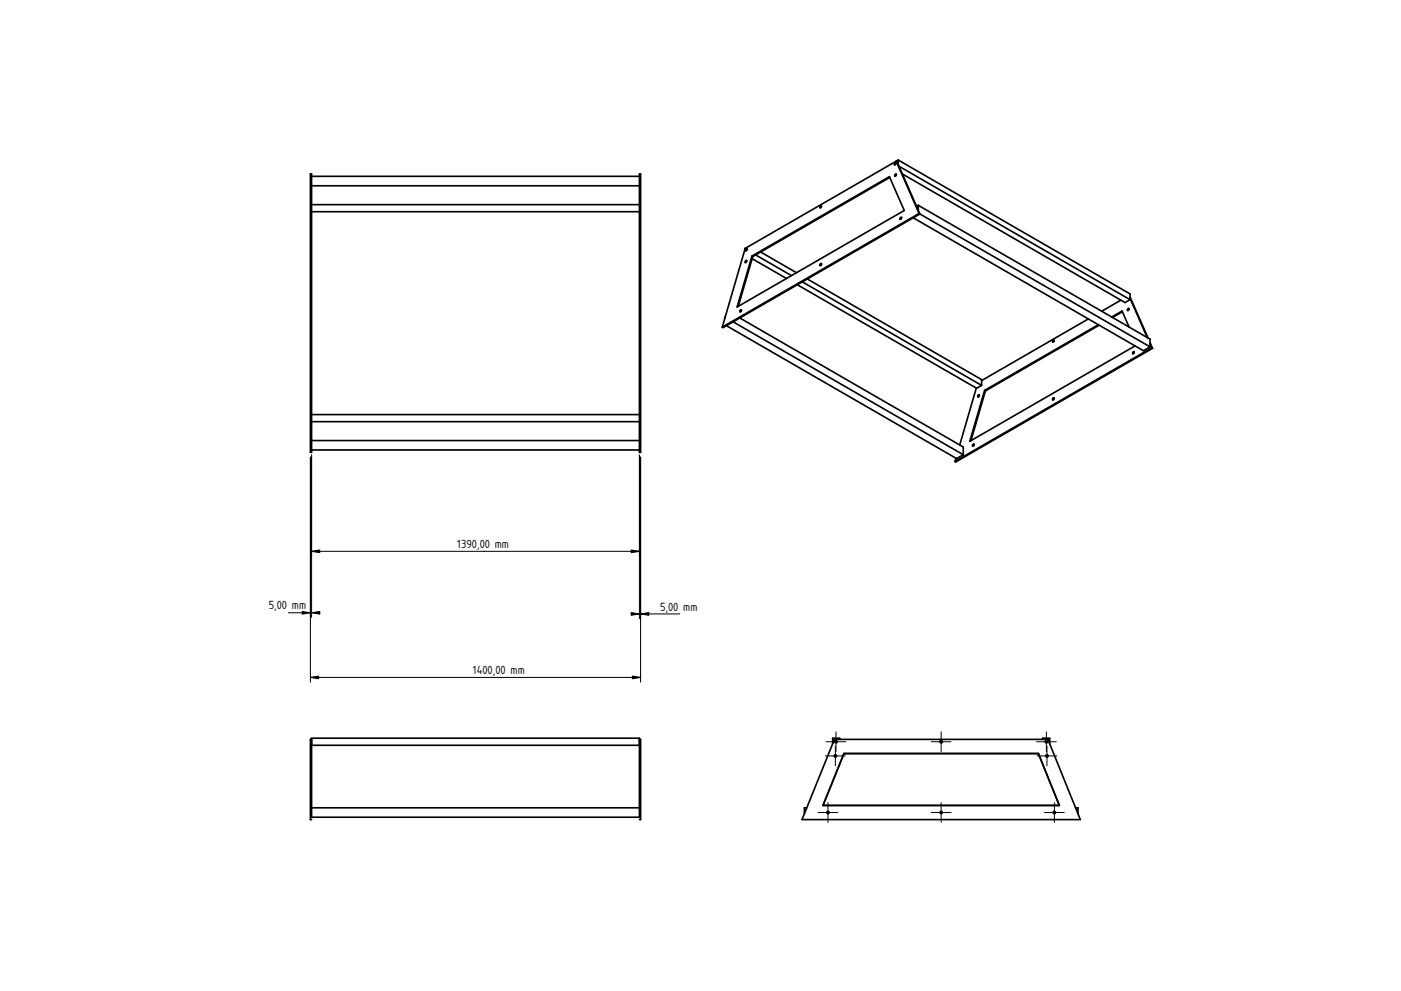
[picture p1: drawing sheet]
<svg xmlns="http://www.w3.org/2000/svg" width="594mm" height="420mm" viewBox="0 0 594 420" stroke-linecap="round" stroke-linejoin="round" font-family="sans-serif">
<defs><g id="words">
<g font-size="4.7">
<text x="193.9" y="232.3">1390,00 mm</text>
<text x="113.9" y="258.4">5,00 mm</text>
<text x="279.9" y="258.8">5,00 mm</text>
<text x="200.6" y="285.8">1400,00 mm</text>
</g>
</g></defs>
<path d="M201.6 330.2h.1" fill="none" stroke="#000" stroke-width=".42"/>
<path d="M132.1 316h139v26.5h-139z" fill-rule="evenodd" fill="#fff"/>
<path d="M201.6 330.2h.1" fill="none" stroke="#000" stroke-width=".42"/>
<g fill="#fff">
<path d="M132.1 342.5h139v4h-139z" fill-rule="evenodd"/>
<path d="M132.1 313h139v3h-139z" fill-rule="evenodd"/>
</g>
<path d="M132.1 313h139v33.5h-139zM132.1 313.5h-.5v34h.5M132.1 316h139M271.1 313.5h.5v34h-.5M132.1 342.5h139" fill="none" stroke="#000" stroke-width=".7"/>
<path d="M131.6 73.8h.5v1h139v-1h.5v118h-.5v-1h-139v1h-.5z" fill-rule="evenodd" fill="#fff"/>
<path d="M201.6 132.8h.1" fill="none" stroke="#000" stroke-width=".42"/>
<path d="M132.1 89.8h139v86h-139z" fill-rule="evenodd" fill="#fff"/>
<path d="M201.6 132.8h.1" fill="none" stroke="#000" stroke-width=".42"/>
<g fill="#fff">
<path d="M132.1 178.8h139v8h-139z" fill-rule="evenodd"/>
<path d="M132.1 78.8h139v8h-139z" fill-rule="evenodd"/>
<path d="M132.1 186.8h139v4h-139z" fill-rule="evenodd"/>
<path d="M132.1 74.8h139v4h-139z" fill-rule="evenodd"/>
<path d="M132.1 175.8h139v3h-139z" fill-rule="evenodd"/>
<path d="M132.1 86.8h139v3h-139z" fill-rule="evenodd"/>
<path d="M271.1 73.8h.5v118h-.5z" fill-rule="evenodd"/>
<path d="M131.6 73.8h.5v118h-.5z" fill-rule="evenodd"/>
</g>
<path d="M131.6 73.8h.5v118h-.5zM132.1 78.8h139M132.1 74.8h139M271.1 73.8h.5v118h-.5zM132.1 89.8h139M132.1 86.8h139M132.1 178.8h139M132.1 175.8h139M132.1 190.8h139M132.1 186.8h139" fill="none" stroke="#000" stroke-width=".7"/>
<path d="M201.6 132.8h.1M131.6 193.8v95.4M132.1 192.8v69M271.1 192.8v69.5M271.6 193.8v95.4M132.1 233.7h139M122.3 259.8h9.3M271.6 260.3h16.6M131.6 287.2h140" fill="none" stroke="#000" stroke-width=".42"/>
<path d="M132.1 233.7l3.5-.5v1.1zM267.6 233.2l3.5 .5-3.5 .6zM128.1 259.2l3.5 .6-3.5 .6zM132.1 259.8l3.5-.6v1.2zM267.6 259.7l3.5 .6-3.5 .6zM271.6 260.3l3.5-.6v1.2zM131.6 287.2l3.5-.6v1.2zM268.1 286.6l3.5 .6-3.5 .6z" fill="#000" stroke="#000" stroke-width=".42"/>
<path d="M353.1 313h3v.5h86v-.5h3v2.3l11 27.2h1v2.5l1 2.5h-118l1-2.5v-2.5h1l11-27.2z" fill-rule="evenodd" fill="#fff"/>
<path d="M399.1 330.2h.1" fill="none" stroke="#000" stroke-width=".42"/>
<path d="M353.8 313.5h90.6l13.7 34h-118z" fill-rule="evenodd" fill="#fff"/>
<path d="M399.1 330.2h.1" fill="none" stroke="#000" stroke-width=".42"/>
<path d="M357.9 319.5h82.4l8.9 22h-100.2z" fill-rule="evenodd" fill="#fff"/>
<path d="M399.1 330.2h.1" fill="none" stroke="#000" stroke-width=".42"/>
<g fill="#fff">
<path d="M456.1 342.5h1v2.5z"/>
<path d="M341.1 342.5h1l-1 2.5z"/>
<path d="M442.1 313h3v2.3l-.7-1.8h-2.3z" fill-rule="evenodd"/>
<path d="M353.1 313h3v.5h-2.3l-.7 1.8z" fill-rule="evenodd"/>
<circle cx="354.5" cy="314.5" r=".5"/>
<circle cx="444" cy="320.5" r=".5"/>
<circle cx="447.1" cy="344.5" r=".5"/>
<circle cx="354.2" cy="320.5" r=".5"/>
<circle cx="443.7" cy="314.5" r=".5"/>
<circle cx="351.1" cy="344.5" r=".5"/>
<circle cx="399.1" cy="314.5" r=".5"/>
<circle cx="399.1" cy="344.5" r=".5"/>
</g>
<g fill="none" stroke="#000" stroke-width=".7">
<path d="M353.8 313.5h90.6l13.7 34h-118zM356.1 313.5v-.5h-3v2.3M357.9 319.5h82.4l8.9 22h-100.2zM442.1 313.5v-.5h3v2.3M342.1 342.5h-1v2.5M456.1 342.5h1v2.5"/>
<circle cx="354.5" cy="314.5" r=".5"/>
<circle cx="399.1" cy="314.5" r=".5"/>
<circle cx="443.7" cy="314.5" r=".5"/>
<circle cx="354.2" cy="320.5" r=".5"/>
<circle cx="444" cy="320.5" r=".5"/>
<circle cx="351.1" cy="344.5" r=".5"/>
<circle cx="399.1" cy="344.5" r=".5"/>
<circle cx="447.1" cy="344.5" r=".5"/>
</g>
<g fill="#000" stroke="#000" stroke-width=".42">
<path d="M354.5 310.3v8.4zM350.3 314.5h8.4z" fill-rule="evenodd"/>
<path d="M399.1 310.3v8.4zM394.9 314.5h8.4z" fill-rule="evenodd"/>
<path d="M443.7 310.3v8.4zM439.5 314.5h8.4z" fill-rule="evenodd"/>
<path d="M354.2 316.3v8.4zM350 320.5h8.4z" fill-rule="evenodd"/>
<path d="M444 316.3v8.4zM439.8 320.5h8.4z" fill-rule="evenodd"/>
<path d="M351.1 340.3v8.4zM346.9 344.5h8.4z" fill-rule="evenodd"/>
<path d="M399.1 340.3v8.4zM394.9 344.5h8.4z" fill-rule="evenodd"/>
<path d="M447.1 340.3v8.4zM442.9 344.5h8.4z" fill-rule="evenodd"/>
</g>
<path d="M315.8 105.4l65.1-37.5 98.3 56.7v1.3l7.6 17.4 .9 .5v1.5l1 2.4-83.4 48.2-.4-.2 .4-1.4-97.3-56.2-1.4 .8-.3-.2z" fill-rule="evenodd" fill="#fff"/>
<path d="M399.1 132.8h.1" fill="none" stroke="#000" stroke-width=".42"/>
<path d="M342.3 118.3l44.9-26 74.3 42.9-45.3 26.2v-.5z" fill-rule="evenodd" fill="#fff"/>
<path d="M399.1 132.8h.1" fill="none" stroke="#000" stroke-width=".42"/>
<path d="M313.7 134.8l24.4-14.1 75.9 43.8-7 24.2z" fill-rule="evenodd" fill="#fff"/>
<path d="M399.1 132.8h.1" fill="none" stroke="#000" stroke-width=".42"/>
<g fill="#fff">
<path d="M316 105.3l64-36.9 9.7 22.1-83.4 48.2z" fill-rule="evenodd"/>
<path d="M318.8 108.6l58.3-33.7 6.3 14.3-70.8 41z" fill-rule="evenodd"/>
<path d="M417.9 165.7l48.2-27.8 15.2 8.8-69.6 40.1z" fill-rule="evenodd"/>
<path d="M322.5 106.8l54.8-31.6 6.1 14-45.7 26.4z" fill-rule="evenodd"/>
<path d="M382.6 73.8l92.7 53.5-8.1 4.7-77.8-45-.8 .5z" fill-rule="evenodd"/>
<path d="M416.2 161.4l45.3-26.2 4.2 2.5-48.2 27.8-6.3 21.6 70.1-40.4 3.5 2 2.9-1.6v-1.2l.7 1.6-83.5 48.2 .4-1.4 .3 .1 2.9-1.6v-3.3l-1.5-.8 7-24.2 2.2-1.1z" fill-rule="evenodd"/>
<path d="M389.4 87l98.3 56.8v3.3l-97.6-56.4-.7-1.6z" fill-rule="evenodd"/>
</g>
<path d="M399.1 132.8h.1" fill="none" stroke="#000" stroke-width=".42"/>
<g fill="#fff">
<path d="M308 138.1l2.9-1.7 97.6 56.4-2.9 1.6z" fill-rule="evenodd"/>
<path d="M387.2 92.3l2.9-1.6 97.6 56.4-2.9 1.6z" fill-rule="evenodd"/>
</g>
<path d="M399.1 132.8h.1" fill="none" stroke="#000" stroke-width=".42"/>
<g fill="#fff">
<path d="M310.9 136.4l2.8-1.6 94.8 54.7v3.3z" fill-rule="evenodd"/>
<path d="M380.9 67.9l98.3 56.7v2.5l-98-56.6-.3-.8z" fill-rule="evenodd"/>
<path d="M381.2 70.5l98 56.6-2.1 1.2-94.5-54.5z" fill-rule="evenodd"/>
<path d="M338.1 120.7l2.1-1.2 76 43.9-2.1 1.2z" fill-rule="evenodd"/>
</g>
<path d="M399.1 132.8h.1" fill="none" stroke="#000" stroke-width=".42"/>
<path d="M340.2 119.5l2.1-1.2 73.9 42.6v2.5z" fill-rule="evenodd" fill="#fff"/>
<path d="M399.1 132.8h.1" fill="none" stroke="#000" stroke-width=".42"/>
<g fill="#fff">
<path d="M318.9 109.7l14.6 8.4-20.4 11.8z"/>
<path d="M471.8 134.6l4.1-2.4 2.9 6.5z"/>
<path d="M388.6 87.5l.8-.5v2.1z"/>
<path d="M307.3 134.4l.3-.1-.3 .7z"/>
<path d="M315.8 105.4v.5z"/>
<path d="M467.2 132l8.1-4.7 1.8 1 2.1-1.2v-.6l7.3 16.6-7.7-4.4-3-6.8-4.4 2.5z" fill-rule="evenodd"/>
<path d="M320.4 108.1l2.1-1.3 15.2 8.8-2.1 1.2z" fill-rule="evenodd"/>
<path d="M319.2 108.8l1.2-.7 15.2 8.7-2.1 1.3-14.6-8.4z" fill-rule="evenodd"/>
<path d="M306.3 138.7l83.4-48.2 .4 .2-83.5 48.2z" fill-rule="evenodd"/>
<path d="M404.9 195.7l83.5-48.2 .3 .2-83.4 48.2z" fill-rule="evenodd"/>
<path d="M318.8 108.6l58.3-33.7 .2 .3-54.8 31.6-3.3 2z" fill-rule="evenodd"/>
<path d="M417.5 165.5l48.2-27.8 .4 .2-48.2 27.8z" fill-rule="evenodd"/>
<path d="M318.8 108.6l.4 .2-6.1 21.1-.5 .3z" fill-rule="evenodd"/>
<path d="M417.5 165.5l.4 .2-6.2 21.1-.5 .3z" fill-rule="evenodd"/>
<path d="M380 68.4l.4 .2 9.7 22.1-.4-.2z" fill-rule="evenodd"/>
<path d="M479.2 125.9l7.6 17.4-.3-.2-7.3-16.6z" fill-rule="evenodd"/>
<path d="M471.4 134.4l4.4-2.5 .1 .3-4.1 2.4z" fill-rule="evenodd"/>
<path d="M380 68.4l.9-.5v1.8z" fill-rule="evenodd"/>
<path d="M487.7 145.3l1 2.4-.3-.2z" fill-rule="evenodd"/>
<path d="M480.5 149.2l.5 .1-.5 .7-.2-.4z" fill-rule="evenodd"/>
<path d="M316.4 105.5l.4 .2-.5 .6-.2-.3z" fill-rule="evenodd"/>
<path d="M316.2 110.5l.4 .2-.5 .6-.2-.3z" fill-rule="evenodd"/>
<path d="M414.8 167.5l.5 .1-.5 .7-.2-.4z" fill-rule="evenodd"/>
<path d="M379.4 69.1l.5 .1-.5 .7-.2-.4z" fill-rule="evenodd"/>
<path d="M412.6 188.4l.5 .1-.5 .7-.2-.4z" fill-rule="evenodd"/>
<path d="M478.3 130.9l.4 .1-.5 .7-.2-.4z" fill-rule="evenodd"/>
<path d="M314 131.4l.4 .1-.5 .7-.2-.4z" fill-rule="evenodd"/>
<path d="M446.6 144.3l.4 .1-.5 .7-.2-.4z" fill-rule="evenodd"/>
<path d="M446.6 168.8l.4 .1-.5 .7-.2-.4z" fill-rule="evenodd"/>
<path d="M381.9 92.2l.4 .1-.5 .7-.2-.4z" fill-rule="evenodd"/>
<path d="M347.9 87.3l.5 .1-.5 .7-.2-.4z" fill-rule="evenodd"/>
<path d="M379.6 73.9l.5 .1-.5 .7-.2-.4z" fill-rule="evenodd"/>
<path d="M347.9 111.8l.5 .1-.5 .7-.2-.4z" fill-rule="evenodd"/>
<path d="M446.8 169.1l.2-.2-.3 .6z" fill-rule="evenodd"/>
<path d="M480.8 149.5l.2-.2-.4 .6z" fill-rule="evenodd"/>
<path d="M348.2 87.6l.2-.2-.4 .7z" fill-rule="evenodd"/>
<path d="M415.1 167.8l.2-.2-.4 .6z" fill-rule="evenodd"/>
<path d="M316.6 105.8l.2-.1-.3 .6z" fill-rule="evenodd"/>
<path d="M382.1 92.5l.2-.2-.4 .7z" fill-rule="evenodd"/>
<path d="M412.9 188.7l.2-.2-.4 .6z" fill-rule="evenodd"/>
<path d="M478.6 131.2l.1-.2-.3 .6z" fill-rule="evenodd"/>
<path d="M379.9 74.2l.2-.2-.4 .6z" fill-rule="evenodd"/>
<path d="M314.2 131.7l.2-.2-.3 .7z" fill-rule="evenodd"/>
<path d="M348.2 112.1l.2-.2-.4 .7z" fill-rule="evenodd"/>
<path d="M316.4 110.8l.2-.1-.3 .6z" fill-rule="evenodd"/>
<path d="M446.8 144.6l.2-.2-.3 .6z" fill-rule="evenodd"/>
<path d="M379.7 69.4l.2-.2-.4 .7z" fill-rule="evenodd"/>
<circle cx="480.6" cy="149.6" r=".44"/>
<circle cx="316.5" cy="105.9" r=".44"/>
<circle cx="415" cy="167.9" r=".44"/>
<circle cx="446.7" cy="169.2" r=".44"/>
<circle cx="412.7" cy="188.8" r=".44"/>
<circle cx="316.3" cy="111" r=".44"/>
<circle cx="478.4" cy="131.3" r=".44"/>
<circle cx="314.1" cy="131.8" r=".44"/>
<circle cx="379.6" cy="69.5" r=".44"/>
<circle cx="446.7" cy="144.7" r=".44"/>
<circle cx="382" cy="92.6" r=".44"/>
<circle cx="348" cy="87.7" r=".44"/>
<circle cx="379.7" cy="74.3" r=".44"/>
<circle cx="348" cy="112.2" r=".44"/>
</g>
<g fill="none" stroke="#000" stroke-width=".7">
<path d="M377.3 75.2l-58.1 33.6M379.9 69.2l-.4 .7M380.1 74l-.4 .6M380.9 67.9l-64.9 37.4M380.9 67.9l98.3 56.7v2.5M380.9 67.9v1.8M381.2 70.5l98 56.6M382.6 73.8l94.5 54.5 2.1-1.2M348.4 87.4l-.4 .7M382.3 92.3l-.4 .7M387.2 92.3l97.6 56.4 2.9-1.6M389.4 87l98.3 56.8v3.3"/>
<path d="M389.4 87v2.1M389.4 87l-.8 .5M389.7 90.5l98 56.6M389.7 90.5l-9.7-22.1 .4 .2 9.7 22.1-83.5 48.2-.3-.2M389.7 90.5l-83.4 48.2M316 105.3l-9.7 33.4M316 105.3l-.2 .6M316.6 110.7l-.3 .6M316.8 105.7l-.3 .6M318.8 108.6l58.3-33.7 6.3 14.3-70.8 41zM318.8 108.6l.4 .2M318.9 109.7l14.6 8.4"/>
<path d="M319.2 108.8l-6.1 21.1M320.4 108.1l15.2 8.7M322.5 106.8l15.2 8.8M340.2 119.5l76 43.9M342.3 118.3l73.9 42.6v2.5M348.4 111.9l-.4 .7M307.6 134.3l-.3 .7M308 138.1l97.6 56.3 2.9-1.6M310.9 136.4l97.6 56.4M313.7 134.8l94.8 54.7v3.3M314.4 131.5l-.3 .7M338.1 120.7l76 43.9 2.1-1.2"/>
<path d="M461.5 135.2l-45.3 26.2M465.7 137.7l-48.2 27.8M466.1 137.9l-48.2 27.8M471.4 134.4l4.4-2.5 3 6.8M475.3 127.3l-8.1 4.7M475.9 132.2l-4.1 2.4M478.7 131l-.3 .6M479.2 125.9l7.6 17.4M479.2 126.5l7.3 16.6M447 144.4l-.3 .6M481 149.3l-.4 .6M481.3 146.7l-70.1 40.4 6.3-21.6"/>
<path d="M487.7 145.3l1 2.4M487.7 145.9l.7 1.6M488.4 147.5l.3 .2M488.4 147.5l-83.5 48.2M488.7 147.7l-83.4 48.2-.4-.2M414 164.5l-7 24.2M415.3 167.6l-.4 .6M417.5 165.5l.4 .2M417.9 165.7l-6.2 21.1M447 168.9l-.3 .6M405.3 194.3l-.4 1.4M413.1 188.5l-.4 .6"/>
<circle cx="379.6" cy="69.5" r=".42"/>
<circle cx="379.7" cy="74.3" r=".42"/>
<circle cx="348" cy="87.7" r=".42"/>
<circle cx="382" cy="92.6" r=".42"/>
<circle cx="316.3" cy="110.9" r=".42"/>
<circle cx="316.5" cy="105.9" r=".42"/>
<circle cx="348" cy="112.2" r=".42"/>
<circle cx="314.1" cy="131.8" r=".42"/>
<circle cx="478.4" cy="131.3" r=".42"/>
<circle cx="446.7" cy="144.7" r=".42"/>
<circle cx="480.6" cy="149.6" r=".42"/>
<circle cx="415" cy="167.9" r=".42"/>
<circle cx="446.7" cy="169.2" r=".42"/>
<circle cx="412.7" cy="188.8" r=".42"/>
</g>
<use href="#words"/>
</svg>
